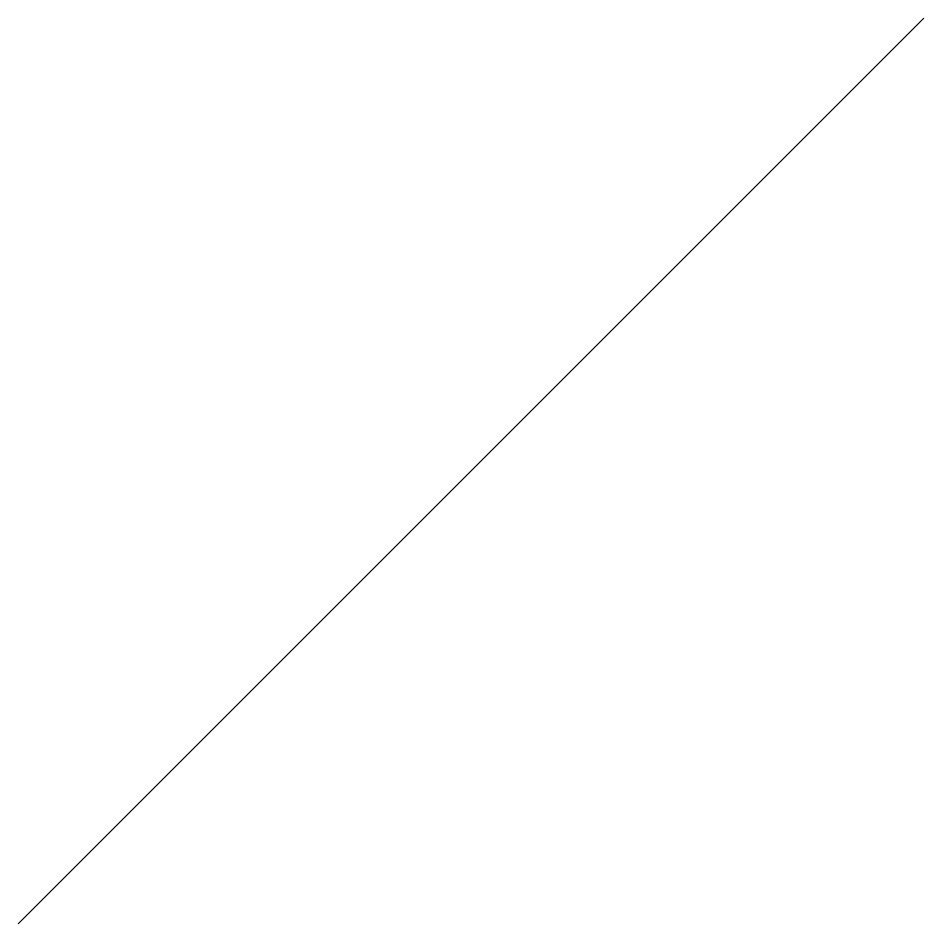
# Model space of a CAD drawing. Header units: metres. Extents: x 10 to 11, y 0 to 1.
import ezdxf

# ---------------------------------------------------------------- set-up
doc = ezdxf.new("R2010")
doc.units = ezdxf.units.M
doc.layers.add('Splines', color=7, linetype='Continuous')

msp = doc.modelspace()

# ---------------------------------------------------------------- linework, layer by layer
at = {"layer": 'Splines'}
msp.add_line((10, 0), (11, 1), dxfattribs=at)

doc.saveas('drawing.dxf')
